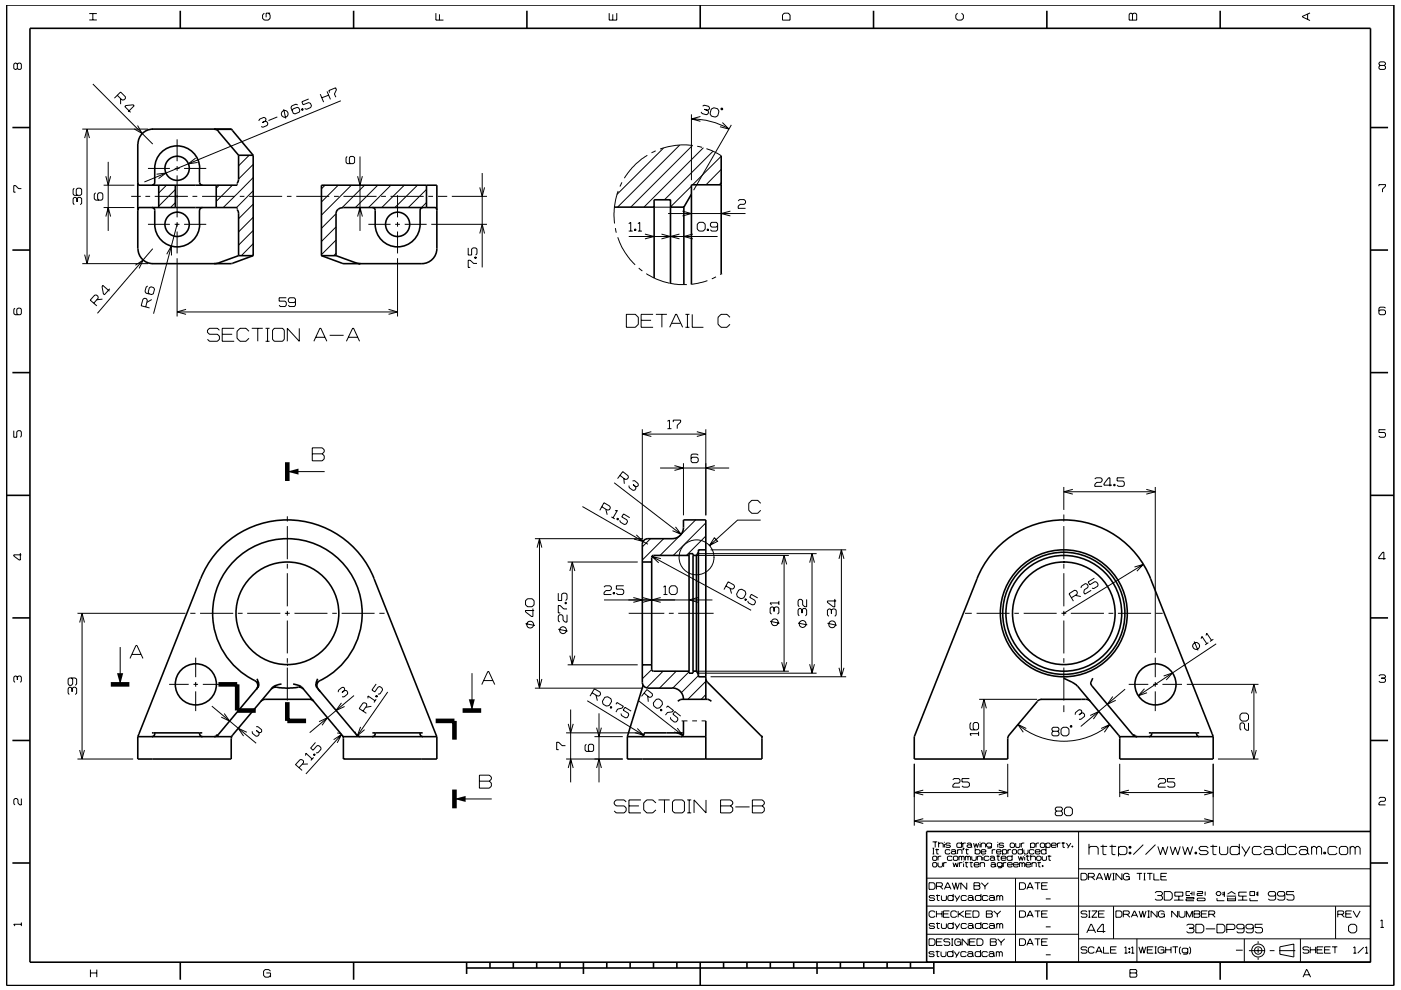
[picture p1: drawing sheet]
<svg xmlns="http://www.w3.org/2000/svg" width="297mm" height="210mm" viewBox="0 0 297 210" stroke-linecap="round" stroke-linejoin="round" font-family="sans-serif">
<g fill="none" stroke="#000" stroke-width=".21">
<path d="M3.7 13.6l-.3-.2h-.2l-.3 .2v.9l.3 .2 .5-.2M3.7 13.6l.2-.2h.4l.2 .2v.9l-.2 .2h-.4l-.2-.2M3.7 13.6v.9M18.9 4.2h1.6M18.9 2.9h1.6M19.7 2.9v1.3M19.7 17.8l12.7 12.8M56 2.8l-.3 .4v.7l.3 .4h.9l.4-.4v-.7l-.4-.4M57.3 2.8h-.9v.9M67.9 20l.7 1.7M69.3 19.4l.8 1.7M69.9 19.6l-.2-.4 1.5-.6 .1 .4-.4 .9 .3 .7"/>
<path d="M92.4 2.8v1.5h1.6M93.2 3v1.3M129.2 2.8v1.5h1.6v-1.5M129.9 3v1.3M166.3 2.8h.8l.4 .4v1.1h-1.6v-1.1zM203 2.8l-.4 .4v.7l.4 .4h.9l.4-.4v-.7l-.4-.4M239.6 2.8h.3l.2 .2 .3-.2h.3l.3 .2v1.3h-1.6v-1.3zM240.1 3v1.3M277.2 3v1.1M277.7 2.7l-1.6 .8v.1l1.6 .8M292.6 13.9l-.2-.3v-.2l.2-.3h.9l.2 .3v.2l-.2 .3M292.6 13.9l-.2 .2v.4l.2 .2h.9l.2-.2v-.4l-.2-.2"/>
<path d="M292.6 13.9h.9M15.7 39.9l-.2 .3v1l.2 .2h1.3l.3-.2v-1l-.3-.3h-.5l-.3 .3v1l.3 .2M17.4 27.4h14M17.9 29.3l.6-1.9 .5 1.9M18.5 27.4v28.5M22 39.3h6.5M22.4 37.4l.5 1.9 .6-1.9M22.9 34.3v14.7M24.8 20.2l1.1 1h.3l.4-.3v-.4l-1-1-1.3 1.3M25.6 20.9v1.2M27.2 23.7l1.2-1.3-.1-.2-1.6 .2-.2 .2 1.2 1.2M29.2 26.6l.9 1.7-1.7-1"/>
<path d="M31.4 35.7h4.6M33.2 37l2-.3-1.6 1.2M35.3 39.3l-1.6 1.6M37 35.7h1.1M37.5 29.5v4.7M37.5 35.2v1M37.5 37.2v8.9M39 35.7h4.7M41.5 33.5l-1.6 1.3 2-.3M46.5 39.3l-.7 .6M49.3 39.3l-3.5 3.4M50.3 38.8v.5"/>
<path d="M52.8 32.9l-2.2 2.3M53.7 34.9l-3.1 3.1M53.7 37.7l-6.4 6.3M54.9 25.7l.1-.4 1-.4 .4 .4-.1 .4M56.3 25.7l.3 .2 .2 .3-.2 .4-.9 .4-.3-.2M56.3 25.7l-.7 .3M58.8 24.8l-1.9 .8M60.2 23.1l.4 2M63.1 22.3l-.4-.2-.9 .4-.1 .3 .5 1.2 .3 .2 1-.4 .1-.4-.2-.5-.4-.1-.9 .3-.2 .4M63.9 23.1l.3-.1 .1 .3-.3 .1zM64 23.1l.2 .3M65.4 21l-1.4 .6 .3 .6 1.1-.4 .4 .1 .2 .5-.1 .4-.9 .4-.4-.2"/>
<path d="M68.9 39.3l-.7 .7M69.7 20.2l-1.5 .5M71.7 39.3l-3.5 3.5M72.3 21.4l-41.7 17.2M73.6 33.2l-.2 .2v1.1l.2 .2h1.3l.3-.2v-1.1l-.3-.2h-.6l-.2 .2v1.1l.2 .2M74.5 39.3l-6.3 6.3M75.8 37.4l.5 1.9 .5-1.9M76.3 33.2v15.8M77.3 39.3l-4.8 4.8M80.1 39.3l-4.7 4.7M82.9 39.3l-4.8 4.7M85.7 39.3l-4.8 4.7"/>
<path d="M88.5 39.3l-4.8 4.7M101.7 39.7l.5 1.9 .5-1.9M102.2 36.7v20M131.9 38.7l-.5 .9M137.2 32.9l-.5 .4a15.6 15.6 0 0 0-4.3 4.5M139 32l-.9 .4M140.7 31.4l-9.9 9.8M144.1 30.8l2.8 .1M144.1 30.8l-2.5 .3-1.6 .5M144.1 30.8l-13.2 13.1M146.6 39.5l-4.4 4.4M146.6 24.3v13.9"/>
<path d="M146.6 25.2a15.9 15.9 0 0 1 8 2.1M146.8 30.9l-13.1 13M147.8 31l1 .2M148.5 24.7l-1.9 .5 1.9 .5M149 22.5l.3-.2 .9 .3 .2 .3v.3l-.4 .2M149.1 31.3l-12.6 12.6M149.3 23.2l.7 .2M149.8 31.5l1.4 .6M150 23.4l.2 .3-.1 .5-.3 .1-1-.2-.2-.4M150.8 23.1l.5-.2 .8 .2 .3 .5-.2 .9-.5 .3-.9-.2-.3-.5zM151.2 32.1l-10.3 10.3M151.2 32.1l1.7 .9"/>
<path d="M152.9 23l.3-.1v.3l-.3 .1zM152.9 38.7l-.4 .5M152.9 33.1l-6 6.1M152.9 35.9l-3.2 3.3M153.2 26l1.4 1.4-1.9-.5M155.1 26.5l-8 13.8M292.4 39.5v-.3h1.3v.3l-.6 .6v.7M4.5 40h-.6l-.6-.6h-.4v1.4h.4M16.3 42.1l-.3-.2h-.3l-.2 .2v1l.2 .3M16.3 42.1l.3-.2h.4l.3 .2v1l-.3 .3M16.3 42.1v.7M17.4 55.9h14"/>
<path d="M17.9 54l.6 1.9 .5-1.9M20.3 40.9l-.3 .3v1l.3 .3h1.2l.3-.3v-1l-.3-.3h-.5l-.3 .3v1l.3 .3M22 44h6.5M22.4 45.9l.5-1.9 .6 1.9M27.8 41.6h2M28.7 56.3l1.6-1.1-.8 1.7M30.8 41.6h1M31.4 47.6h4.6M32.4 52.7l-11.7 13.8M32.8 41.6h7M35.3 53.9l1-1.7 .1 2M37 47.6h1.1"/>
<path d="M37.2 43l-1 1M37.2 40.2l-3.5 3.5M37.5 54.8v12.3M37.5 47.6l-4.9 18.9M37.5 47.1v1M37.5 49.1v4.7M39 47.6h4.7M40.8 41.6h1M42.8 41.6h7M50.3 44v.5M50.8 41.6h1M52.8 41.6h7"/>
<path d="M53.7 46.1l-3.1 3.1M53.7 43.3l-3.1 3.1M53.7 40.5l-3.5 3.5M53.7 51.7l-2.5 2.5M53.7 48.9l-3.1 3.1M60.8 41.6h1M62.8 41.6h7M70.8 41.6h1M71.2 50.9l-3 3.1M71.2 48.1l-3 3.1M71.2 45.3l-3 3.1M71.2 53.7l-.4 .5"/>
<path d="M72.8 41.6h7M75.8 45.9l.5-1.9 .5 1.9M78.1 47.6h4.7M80.8 41.6h1M82.8 41.6h7M83.8 47.6h1M84.3 54.8v12.3M84.3 41.4v4.7M84.3 47.1v1M84.3 49.1v4.7M85.8 47.6h4.7M90.4 43l-1 1"/>
<path d="M90.4 40.2l-3.8 3.8M90.8 41.6h1M91.4 47.6h11.8M92.8 41.6h2M95.8 41.6h7.4M99.3 52.6v1.5h.7v-1.3l.3-.2h.5l.3 .2v1l-.3 .3M100.7 54.5h.3v.3h-.3zM100.7 54.6h.3M101.1 55.9h-.7l-.7-.7h-.4v1.5h.4M101.7 49.5l.5-1.9 .5 1.9M130.5 48.4l.2 1M130.8 41.2l-.1 .5a14.5 14.5 0 0 0-.4 5.5v.2"/>
<path d="M131 50.3a14.5 14.5 0 0 0 3.7 5.9M131.1 40.5l-.3 .7M133.3 50.2h18.8M133.3 47.4l.4-.2v1.8M133.3 49h.9M134.5 48.6h.3v.3h-.3zM134.7 48.6v.3M135.3 49h.8M135.3 47.4l.3-.2v1.8M135.4 56.8l.8 .7M136.7 49.7l2 .5-2 .5M137 58l1.7 1"/>
<path d="M138.7 43.9h3.5M138.7 59l1.8 .7 1.5 .4M140.2 49.7l2 .5-2 .5M141.6 45.3h16.5M144.1 49.6l-1.9 .6 1.9 .5M144.7 44.8l1.9 .5-1.9 .5M145.1 43.8l-.2 .1M146.9 49.6l-1.9 .6 1.9 .5M147.8 47.6l.4-.4h.9l.4 .4v1l-.4 .4h-.9l-.4-.4zM149.9 48.6h.3v.3h-.3zM150 59.5l-1.9 .6-1.6 .2M150.1 48.6v.3"/>
<path d="M151.8 58.7l-.9 .4M152.1 47.9l-.2 .3h-1l-.3-.3v-.4l.3-.3h1l.2 .3v1.2l-.2 .3h-1l-.3-.3M152.9 58.1h.1M152.9 58.1l-.2 .1M154.9 44.8l-2 .5 2 .5M156.5 42.6l.3-.3h1l.3 .3v.4l-.3 .3h-.9l-.4 .4v.5h1.6M3.2 65.4l-.3 .2v.9l.3 .3h1.1l.2-.3v-.9l-.2-.2h-.5l-.2 .2v.9l.2 .3M19.9 64.3l.9-1.1v-.3l-.4-.3h-.3l-1 1.1 1.4 1.2M21.7 63.5l-1.2 .1M23.3 61.2l-1.2 1.3-.2-.2-.3-1.5 .2-.3 1.4 1.3M30.9 65.1l.3-1.4-.1-.3-.5-.2-.3 .3-.4 1.4 1.8 .4M31.3 60.7l-.3 .2-.3 .9 .2 .4 1.3 .3 .3-.2 .3-1-.2-.3-.6-.2-.3 .2-.3 1 .2 .3"/>
<path d="M32.2 63.5l-1 .6M37.5 66.2h46.8M39.5 65.6l-2 .6 2 .5M46.5 70.1l-.4-.5h-1.7l-.4 .5v.4l.4 .4h1.7l.4 .4v.7l-.4 .4h-1.7l-.4-.4M47.1 70.9h2.1M49.7 69.6h-2.6v2.8h2.6M52.8 70.3l-.6-.7h-1.3l-.6 .7v1.4l.6 .7h1.3l.6-.7M53.4 69.6h2.3M54.7 69.6v2.8M56.3 69.6h.8M56.3 72.4h.8M56.7 69.6v2.8"/>
<path d="M58.2 69.6h1.7l.4 .5v1.9l-.4 .4h-1.7l-.4-.4v-1.9zM60.7 63.2h-1.5v.7h1.3l.2 .3v.5l-.2 .3h-1.1l-.2-.3M62.6 63.9l-.2 .3h-1l-.3-.3v-.4l.3-.3h1l.2 .3v1.2l-.2 .3h-1l-.3-.3M63.5 69.6v2.8l-2.6-2.8v2.8M66.5 72.4l1.3-2.8h.2l1.3 2.8M67 71.5h1.9M69.9 71.1h3M73.4 72.4l1.4-2.8h.2l1.2 2.8M73.9 71.5h1.9M82.4 65.6l1.9 .6-1.9 .5M132.8 66.7h1.9l.6 .6v1.5l-.6 .6h-1.9zM135.9 67.9h2.1"/>
<path d="M138.5 66.7h-2.6v2.7h2.6M139.1 66.7h2.3M140.3 66.7v2.7M142 69.4l1.2-2.7h.3l1.2 2.7M142.1 60.1l1.8 .3h1.7M142.4 68.6h1.9M145.3 66.7h.9M145.3 69.4h.9M145.8 66.7v2.7M146.8 66.7v2.7h2.3M154.8 67.3l-.7-.6h-1.2l-.7 .6v1.5l.7 .6h1.2l.7-.6M293.7 65.4l-.2-.3h-.9l-.2 .3v1.1l.2 .3h.9l.2-.3v-.5l-.2-.3h-.9l-.2 .3"/>
<path d="M2.9 91.3v1.4h.7v-1.1l.2-.3h.5l.2 .3v.9l-.2 .2M66.2 95h2.1l.4 .4v.4l-.4 .5 .4 .4v.6l-.4 .4h-2.1zM66.2 96.3h2.1M136.2 91.1v23.4M136.2 92.1h13.4M138.1 91.6l-1.9 .5 1.9 .5M140 99.3h14.6M141.5 89.4l.4-.3v1.8M141.5 90.9h.9M142.7 89.5v-.4h1.6v.4l-.7 .7v.7M143 98.8l1.9 .5-1.9 .5M144.9 98.3v11"/>
<path d="M147.7 91.6l1.9 .5-1.9 .5M148 96.6l-.3-.3h-.9l-.3 .3v1.2l.3 .3h.9l.3-.3v-.5l-.3-.3h-.9l-.3 .3M149.6 91.1v18.2M151.6 98.8l-2 .5 2 .5M293.7 91.1h-1.3v.6h1.1l.2 .3v.5l-.2 .2h-.9l-.2-.2M4.3 117.3v1.5h-.2l-1.2-.9v-.2h1.6M60.9 100h7.9M60.9 109.5v1.1M60.9 111.6v7M60.9 119.6v1M113.4 114.3h23M113.9 116.2l.5-1.9 .5 1.9"/>
<path d="M114.4 114.3v31.7M120.4 119.2h14.8M121.3 119.2v21.8M123.5 107.4l13.9 8M127.6 107.5l1.2 .7 .4-.1 .2-.4-.1-.3-1.2-.8-.9 1.6M128.4 108l.3 1.2M129.6 109.6l.7 .5M130.2 102.4l14.2 10.9M130.4 108.3h.5l-.9 1.5M130.9 109.9l.2 .2-.1 .2-.2-.2zM131 110l-.1 .2M131.4 100.8l1.1 .9 .5-.1 .2-.3v-.4l-1.2-.9-1.1 1.5"/>
<path d="M132.2 101.4l.2 1.2M133.4 103v.4l.8 .6h.4l.2-.4v-.4M133.5 109.8l-1.3-.8-.4 .6 1.1 .7 .2 .4-.3 .5h-.4l-.9-.5-.1-.3M134.1 102l.4-.1 .8 .7v.4l-.5 .2M134.2 102.8l.6 .4M134.9 113.4l1.5 1.4-2-.5M137.9 114.3l-1.7 1.7M138.2 118l21.1 11.4M140.1 118.5l-1.9-.5 1.5 1.4M140.7 114.3l-4.5 4.5M143.2 111.8l1.2 1.5-1.8-.7M147.1 117.8h20.2"/>
<path d="M147.5 110.3l-7.5 7.5M148 117.4h25.1M149.6 116.5l-.1 .1M149.6 113.7l-4.1 4.1M149.6 110.9l-6.9 6.9M150.7 116.6h28.7M151.5 114l.6 .8-1.7 .9zM161.3 110.3h-4.9l-6 5.4M161.3 106.8l-.6-.7h-1.3l-.6 .7v1.4l.6 .7h1.3l.6-.7M165.7 119.7l.5-1.9 .6 1.9M166.2 117.8v24.6M171.7 119.3l.5-1.9 .5 1.9"/>
<path d="M172.2 117.4v25.4M177.9 118.5l.5-1.9 .5 1.9M178.4 116.6v26.9M225.5 103.3v4.9M225.5 104.3h19.4M225.6 109.1v1.5M225.6 111.6v7M225.6 119.6v1M227.5 103.8l-1.9 .5 1.9 .5M232.1 101.6l.3-.3h1l.3 .3v.4l-.3 .3h-.9l-.4 .4v.5h1.6M235.8 102.9h-1.7v-.3l.9-1.3h.3v1.9M236.1 102.7h.3v.3h-.3z"/>
<path d="M236.3 102.7v.3M238.4 101.3h-1.6v.7h1.3l.3 .3v.6l-.3 .3h-1l-.3-.3M242.4 119.7l-16.8 10.4M243 103.8l1.9 .5-1.9 .5M244.9 103.3v35.2M293.8 118.5h-1.5v-.3l.9-1.1h.2v1.6M16.4 130.1h22.9M16.9 132l.5-1.9 .5 1.9M17.4 130.1v30.9M25.5 137.2v8M27.6 139.7l1.2-2.8h.2l1.3 2.8M28 138.8h1.9"/>
<path d="M40.3 130.1h1.1M41.5 139.5v4.1M42.4 130.1h7M50.4 130.1h1M52.4 130.1h7M60.4 130.1h1M60.9 121.6v7M60.9 129.6v1M60.9 131.6v7M60.9 139.6v1M62.4 130.1h7M70.4 130.1h1"/>
<path d="M72.4 130.1h7M80.4 130.1h1.1M111.4 132.3l2 .4M111.8 127h1l.4 .4v.9l-.4 .4h-1l-.4-.4v-.9zM112.1 131.8v.1M113 129.1v1.7h-.3l-1.3-1v-.3h1.8M118.4 133.5l2 .4M118.4 125.8v1.6h.7v-1.3l.3-.3h.5l.3 .3v1l-.3 .3M118.7 134v-.5a.72 .72 0 0 1 .9-.5 .72 .72 0 0 1 .4 1M118.7 134h.1M118.7 134a.71 .71 0 0 0 1.3 0M119.8 127.8h.3v.3h-.3z"/>
<path d="M119.8 127.9h.3M120 134h.1M120.2 130.4v1.5h-.4l-.4-.4v-.8l-.3-.3h-.4l-.3 .3v1l.3 .2M120.2 129.2h-.7l-.7-.8h-.4v1.6h.4M120.8 121.1l.5-1.9 .6 1.9M120.8 139.1l.5 1.9 .6-1.9M128.1 124.5l.3-.3h.9l.3 .3v.5l-.3 .3h-.8l-.4 .4v.4h1.5M128.1 127.3h22.9M130 125.7h.3v.3h-.3zM130.1 125.7v.3M132.2 124.2h-1.5v.8h1.3l.2 .3v.5l-.2 .3h-1l-.3-.3M133.3 130.1h7.5"/>
<path d="M134.3 126.7l1.9 .5-1.9 .6M136.2 126.7l2 .6-2 .5M140.1 126.7l-1.9 .5 1.9 .6M140.7 126.1h.8M140.7 124.5l.4-.3v1.9M141.8 130.1h1M142.3 124.2h.9l.4 .5v1l-.4 .4h-.9l-.4-.4v-1zM143.8 130.1h7.5M148 126.7l-1.9 .5 1.9 .6M153.9 124.3l1.2 .7 .4-.2 .2-.3-.1-.4-1.2-.7-.9 1.6M154.8 124.7l.3 1.2M156.6 125.1l.6-.1 .8 .4 .2 .5-.5 .9-.6 .2-.8-.4-.1-.6z"/>
<path d="M158 127l.3 .2-.2 .2-.2-.2zM158.2 127.1l-.2 .2M160.6 126.8l-1.3-.7-.3 .6 1.1 .6 .1 .4-.3 .5-.4 .1-.8-.5-.2-.3M163.3 131.8l2 .4M164.1 129l-.2-.3h-.3l-.3 .3v1l.3 .3M164.1 129l.3-.3h.4l.3 .3v1l-.3 .3M164.1 129v.7M164.9 131.6v.1M165.1 127.9h-1.8l.3 .4M165.1 127.5v.8M169.2 132.2l2 .3M170 129.4l-.3-.3h-.2l-.3 .3v.9l.3 .3"/>
<path d="M170 129.4l.3-.3h.5l.2 .3v.9l-.2 .3M170 129.4v.6M171 127.1v1.6h-.4l-.4-.4v-.9l-.3-.3h-.4l-.3 .3v1l.3 .3M175.4 132.2l2 .4M176.3 129.4l-.3-.2h-.3l-.3 .2v1l.3 .3M176.3 129.4l.3-.2h.4l.3 .2v1l-.3 .3M176.3 129.4v.7M177 127v1.7h-.3l-1.3-.9v-.3h1.9M204.6 130.1h1.4M207.1 130.1h6.9M215.1 130.1h.9M217 130.1h7"/>
<path d="M225 130.1h1.1M225.6 121.6v7M225.6 129.6v1M225.6 131.6v7M225.6 139.6v1M227 130.1h7.1M227.2 126.8l1.1-.7 .1-.5-.2-.3-.4-.1-1.1 .7 .9 1.6M228 126.3l1.1 .2M229.2 124.7l.1-.4 .8-.5 .4 .1 .2 .3-.1 .4-.7 .5-.1 .6 .2 .3 1.3-.8M232 122.6l-1.3 .8 .4 .6 1-.6 .4 .1 .3 .4-.1 .4-.8 .5-.4-.1M235 130.1h1.1M237 130.1h7.1"/>
<path d="M240.5 120.3l1.9-.6-1.4 1.5M244.9 139.5v4.1M245 130.1h1.5M253 137.4h.1M253.2 136.1l.8 1.9M254.3 136.9h.1M254.6 135.5l.2-.5 1.1 1.5M255.7 134.8l.2-.5 1 1.5M256.2 136.3l-.7 .5M257.3 135.6l-.8 .5M257.9 136.6l-16.6 11M3.7 143.6l-.3-.2h-.2l-.3 .2v.9l.3 .2"/>
<path d="M3.7 143.6l.2-.2h.4l.2 .2v.9l-.2 .2M3.7 143.6v.6M15.1 143.8l.3 .3v1l-.3 .3h-.4l-.3-.3v-1l.3-.3h1.3l.3 .3v1l-.3 .3M15.3 146l-.3-.2h-.3l-.3 .2v1l.3 .3M15.3 146l.3-.2h.4l.3 .2v1l-.3 .3M15.3 146v.7M16.9 159.1l.5 1.9 .5-1.9M35.9 145.2h4.1M41 145.2h1M41.5 144.6v1.1M41.5 146.6v4.2M43 145.2h4.2"/>
<path d="M44.9 149.8l9.4 7.8M47.5 151.3l1.2 1.6-1.8-.8M52.3 155.3l-1.8-.8 1.1 1.6M53.5 155.1v.4l.8 .7 .4-.1 .2-.3v-.4M54.3 154.1h.4l.8 .7v.3l-.2 .3h-.4M54.4 154.9l.5 .5M60.9 141.6v7M60.9 149.6v1.1M66.5 160l.3 .2M66.6 159.9l.2 .2-.2 .2-.1-.2zM66.9 157.5l-1 1.2 .5 .4 .8-.9h.4l.4 .3 .1 .4-.7 .8h-.4M67.6 153.1l1.8-.9-1.1 1.6"/>
<path d="M70.7 156.9l1.7-1.1-.9 1.8M71.5 155.5l.9 .3-7.5 8.4M72.4 149.1l-1.2 1.6 1.9-.8M73.1 146.4l-.2-.6h-.4l-.7 .6-.1 .4M73.1 146.4l-.6 .5M73.1 146.4l.3 .1 .3 .3v.4l-.8 .6h-.4M75.1 147.5l-9.4 7.9M75.3 155.2l.2 .6 .5 .3M76.5 154.2l-.7 1.8 1.5-1.2M77 150.8l.8-1.1-.1-.4-.4-.2h-.3l-.8 1.2 1.5 1M78 148.1v-.5l1.5 1M78.7 149.8l-1.1 .2"/>
<path d="M79.7 147.6l.3 .2M79.8 148.3l-.5 .7M79.8 145.1l-.9 1.2 .6 .5 .7-1.1 .4-.1 .4 .4 .1 .3-.5 .9h-.5M79.8 147.5l.3 .2-.2 .2-.3-.2zM82.2 146.8l-6.4 9.2M100.1 142.8v7.9M102.1 145.2l1.3-2.8h.2l1.3 2.8M102.6 144.4h1.9M113.4 146h23M113.9 144l.5 2 .5-2M119.9 158.2h-.7l-.8-.8h-.4v1.6h.4M120 155.4h15.6"/>
<path d="M120.4 141h14.8M120.5 153.5l.5 1.9 .5-1.9M121 150.5v15.4M124.3 157.9l-.3 .2v1l.3 .3h1.3l.3-.3v-1l-.3-.2h-.6l-.2 .2v1l.2 .3M124.5 148.6l12 7.3M125.5 146.9l1.2 .8 .4-.1 .2-.4-.1-.4-1.2-.7-.9 1.6M126 156.2h6M126.4 147.4l.3 1.2M126.5 154.3l.5 1.9 .5-1.9M127 151.3v14.6M128.2 147.9l.6-.1 .7 .4 .2 .6-.5 .8-.6 .2-.8-.5-.1-.5zM129.5 149.8l.3 .2-.2 .2-.2-.1z"/>
<path d="M129.6 149.9l-.1 .2M130.6 149.4l.2-.4 1.4 .8-.3 .4-1 .2-.3 .6M133.8 150.8l-1.3-.8-.4 .6 1.1 .7 .1 .4-.3 .5-.4 .1-.8-.5-.1-.5M135.1 154.5l1.4 1.4-1.9-.5M135.3 148.6l9.5 7.4M136.4 141l-.2 .2M136.6 147l1.1 .9h.3l.3-.4v-.4l-1.1-.8-1.2 1.4M137.3 147.7l.2 1.1M138.2 142l-2 2M139.2 148.3l.5-.1 .7 .6 .1 .6-.6 .7-.7 .1-.6-.5-.1-.6zM140.2 150.4l.2 .2-.2 .2-.2-.2zM140.3 150.5l-.2 .2"/>
<path d="M140.6 142.4l-3.5 3.5M141.3 150.1l.3-.4 1.2 1-.3 .3-1 .1-.4 .6M143.4 142.4l-3.6 3.6M143.6 154.4l1.2 1.6-1.8-.8M144.3 151.9l-1.2-1-.4 .6 1 .8v.4l-.3 .4-.4 .1-.8-.7v-.4M144.5 152.9h1.3M146.1 142.5l-3.5 3.5M146.8 152.9h1M147.1 142.4h20.2M148 142.8h25.1M148.1 143.3l-3.7 3.6M148.8 152.9h.8"/>
<path d="M149.6 147.3l-.9 1M149.6 144.5l-3.8 3.8M150.7 143.5h28.7M165.7 140.5l.5 1.9 .6-1.9M171.7 140.9l.5 1.9 .5-1.9M177.9 141.6l.5 1.9 .5-1.9M205.9 153.2l-.2 .3v1l.2 .3h1.3l.3-.3v-1l-.3-.3h-.6l-.3 .3v1l.3 .3M207.5 155.6h-1.8l.2 .5M207.5 155.2v.9M207.6 148.3h12.3M208.1 159.1l.5 1.9 .5-1.9M208.1 150.2l.5-1.9 .5 1.9"/>
<path d="M208.6 148.3v12.7M215.8 153.7a15.1 15.1 0 0 0 19.5 0M217.6 154.5l-1.8-.8 1.2 1.6M223.3 155.1l-.3-.3v-.3l.3-.2h1l.2 .2v.3l-.2 .3M223.3 155.1l-.3 .3v.4l.3 .3h1l.2-.3v-.4l-.2-.3M223.3 155.1h1M225 154.7l.4-.4h.8l.4 .4v1l-.4 .4h-.8l-.4-.4zM225.6 141.6v7M225.6 149.6v1.4M227 153.9l.3 .1-.1 .3-.3-.2zM229.3 151.2l.1-.4-.3-.2-.3-.1-.8 .7v.4M229.3 151.2l-.5 .4"/>
<path d="M229.3 151.2h.4l.3 .3v.4l-.8 .7h-.4M231.1 151.8l1.9-.9-1.2 1.6M233.5 154.5l1.8-.8-1.2 1.6M235.9 147.7l-1.1 1.7 1.8-.9M238.5 146.2l-9.4 7.9M239.3 145.2h4.2M242.7 146.1l-1.4 1.5 1.9-.7M244.5 145.2h.9M244.9 144.6v1.1M244.9 146.6v4.2M246.5 145.2h4.1M246.7 143.4l1.9-.7-1.3 1.5"/>
<path d="M251.6 145.2h15.2M263.3 151.2h1l.4 .5v.8l-.4 .4h-1l-.4-.4v-.8zM264.7 153.3v1.6h-.4l-.4-.4v-.9l-.3-.3h-.5l-.2 .3v1l.2 .3M265.3 159.1l.6 1.9 .5-1.9M265.3 147.1l.6-1.9 .5 1.9M265.9 145.2v15.8M292.4 143.4l.2-.3h.9l.2 .3v.2l-.2 .2M292.9 143.8h.6M293.5 143.8l.2 .3v.4l-.2 .2h-.9l-.2-.2M4.5 169.4v1.3h-.3l-.4-.4v-.7l-.2-.2h-.4l-.3 .2v.9l.3 .2M16.4 161h11.8M63.4 162.8l.9-1v-.4l-.3-.3h-.4l-.9 1.1 1.3 1.2"/>
<path d="M64.8 160.3l.1-.5 1.3 1.2M65.3 162l-1.3 .1M66.5 160.6l-.6 .7M96.4 169.5h7.9M101.6 164.4h2.2l.4 .4v.5l-.4 .4 .4 .4v.6l-.4 .5h-2.2zM101.6 165.7h2.2M120 161h12M120.5 162.9l.5-1.9 .5 1.9M126.5 162.9l.5-1.9 .5 1.9M132.8 170.1l-.5-.4h-1.7l-.4 .4v.4l.4 .4h1.7l.5 .5v.6l-.5 .4h-1.7l-.4-.4M133.3 170.9h2.2M135.9 169.7h-2.6v2.7h2.6"/>
<path d="M139.1 170.3l-.7-.6h-1.3l-.6 .6v1.5l.6 .6h1.3l.7-.6M139.6 169.7h2.4M140.9 169.7v2.7M143 169.7h1.7l.4 .4v1.9l-.4 .4h-1.7l-.4-.4v-1.9zM145.7 169.7h.9M145.7 172.4h.9M146.1 169.7v2.7M149.7 169.7v2.7l-2.5-2.7v2.7M152.8 169.7h2.1l.5 .4v.4l-.5 .4 .5 .5v.6l-.5 .4h-2.1zM152.8 170.9h2.1M155.9 171.1h3M159.5 169.7h2.1l.4 .4v.4l-.4 .4 .4 .5v.6l-.4 .4h-2.1z"/>
<path d="M159.5 170.9h2.1M193.8 162v13.1M193.8 168.1h19.9M193.8 174.2h63.4M195.7 167.6l-1.9 .5 1.9 .5M195.7 173.6l-1.9 .6 1.9 .5M197.7 178.6h1M197.7 179.9h.4M197.9 179.9v1.2M198.3 178.6v1.1M198.6 180v1.1h.4M199 179l.2-.2h.6l.2 .2v.7"/>
<path d="M199 178.6v1.1M200.2 178.6v.1M200.2 179v.7M201.5 179l-.2-.2h-.6l-.2 .3 .2 .2h.6l.2 .3-.2 .1h-.6l-.2-.1M202 165.4l.3-.3h1l.2 .3v.5l-.2 .2h-.9l-.4 .4v.5h1.5M203.9 179l-.2-.2h-.7l-.1 .2v.6l.1 .1h.7l.2-.1M203.9 178.6v1.1M204.1 178.8v.9M204.2 179.9h.2l-.2 .4zM204.3 179.9l-.1 .4M204.8 178.8h-.5l-.2 .2M204.9 180v1.1h.4"/>
<path d="M205 179l.2-.2h.6l.2 .2v.6M205.5 165.1h-1.5v.8h1.2l.3 .2v.6l-.3 .3h-.9l-.3-.3M206 179.4l-.2-.2h-.6l-.2 .2 .2 .3h.6l.2-.1M206 179.6l.1 .1M206.4 178.8l.3 .9 .3-.8 .2 .8 .3-.9M206.8 179.9v1.2M207.8 178.6v.1M207.8 179v.7M208 179l.2-.2h.5l.3 .2v.7M208 178.8v.9M210.2 179l-.2-.2h-.6l-.2 .2v.4l.2 .3h.6l.2-.3M210.2 178.8v.9l-.2 .2h-.6"/>
<path d="M211.5 178.6v.1M211.5 179v.7M211.7 167.6l2 .5-2 .5M212.8 179l-.2-.2h-.6l-.2 .3 .2 .2h.6l.2 .3-.2 .1h-.6l-.2-.1M213.7 162v7.1M214.3 178.8h.6l.2 .2v.6l-.2 .1h-.6l-.1-.1v-.6zM215.3 178.8v.8l.2 .1h.6l.1-.1v-.8M216.5 178.8v.9M216.8 179.9v1.2M217.2 178.8h-.5l-.2 .2M218.5 179l.2-.2h.5l.2 .2v.6l-.2 .1h-.5l-.2-.1M218.5 178.8v1.1"/>
<path d="M219.7 178.8v.9M220.3 178.8h-.5l-.1 .2M220.6 179l.2-.2h.5l.2 .2v.6l-.2 .1h-.5l-.2-.1zM221.7 179l.3-.2h.5l.2 .2v.6l-.2 .1h-.5l-.3-.1M221.7 178.8v1.1M221.8 179.9v1.2M222.9 179.3h1l-.1-.5h-.7l-.2 .2v.6l.2 .1h.7l.1-.1M224 172l-.3-.3v-.2l.3-.3h1l.3 .3v.2l-.3 .3M224 172l-.3 .3v.5l.3 .2h1l.3-.2v-.5l-.3-.3M224 172h1M224.2 178.8v.9M224.8 178.8h-.4l-.2 .2"/>
<path d="M225.1 178.8h.7M225.4 178.6v1.1h.4M225.7 171.6l.4-.4h.8l.5 .4v1l-.5 .4h-.8l-.4-.4zM226.1 178.8l.5 .8M227 178.8l-.6 1.1M227.3 179.4h.2v.3h-.2zM227.4 179.4v.3M228.7 176.4v27.7M230.9 179.9l.3-.4h1.3l.3 .4v1.4M230.9 179v2.3M233.3 179.5h1.4M233.8 179.2v1.9l.2 .2h.6"/>
<path d="M235.2 179.5h1.4M235.8 179.2v1.9l.2 .2h.5M237.1 179.9l.4-.4h1l.4 .4v1l-.4 .4h-1l-.4-.4M237.1 179.5v2.1M237.4 162v7.1M237.4 168.1h19.8M239.4 167.6l-2 .5 2 .5M239.4 179.5h.4v.4h-.4zM239.6 179.5v.4M242.4 179.2l-2.1 2.1M245 179.2l-2.1 2.1M245.5 179.5l.5 1.8 .5-1.6 .6 1.6 .5-1.8"/>
<path d="M245.6 165.4l.3-.3h.9l.3 .3v.5l-.3 .2h-.8l-.4 .4v.5h1.5M248.1 179.5l.5 1.8 .6-1.6 .5 1.6 .5-1.8M249.1 165.1h-1.6v.8h1.3l.3 .2v.6l-.3 .3h-1l-.3-.3M250.7 179.5l.5 1.8 .6-1.6 .5 1.6 .6-1.8M255.3 167.6l1.9 .5-1.9 .5M255.3 173.6l1.9 .6-1.9 .5M256.2 179.9l-.4-.4h-1.2l-.4 .4 .4 .5h1.2l.4 .5-.4 .4h-1.2l-.4-.4M256.6 179.5h1.5M257.2 179.2v1.9l.1 .2h.6M257.2 162v13.1M258.2 161h8.6M258.6 179.5v1.4l.3 .4h1.1l.3-.4v-1.4"/>
<path d="M262.8 179.9l-.4-.4h-1.2l-.4 .4v1l.4 .4h1.2l.4-.4M262.8 179v2.3M263.3 179.5l.9 1.4M265 179.5l-1.2 2.1M267.5 179.9l-.4-.4h-1.2l-.4 .4v1l.4 .4h1.2l.4-.4M268 179.9l.3-.4h1.1l.3 .4v1M272.5 179.9l-.3-.4h-1.3l-.3 .4v1l.3 .4h1.3l.3-.4M272.5 179v2.3M274.9 179.9l-.3-.4h-1.2l-.4 .4v1l.4 .4h1.2l.3-.4M275.5 179.9l.3-.4h1.1l.3 .4v1M278.1 179.9l.3-.4h.4l.3 .4M278.1 179.5v1.8"/>
<path d="M279.1 179.9l.4-.4h.3l.4 .4v1.4M279.1 179.9v1.4M283.5 179.9l-.4-.4h-1.2l-.3 .4v1l.3 .4h1.2l.4-.4M284 179.9l.3-.4h1.1l.3 .4v1l-.3 .4h-1.1l-.3-.4zM286.3 179.9l.3-.4h.3l.4 .4M286.3 179.5v1.8M287.3 179.9l.4-.4h.3l.4 .4v1.4M287.3 179.9v1.4M292.4 169.4l.2-.3h.9l.2 .3v.3l-.2 .3h-.8l-.3 .3v.4h1.3M4.5 195.7v.7M4.5 196h-1.6l.3 .4M196.5 198.2h32.2"/>
<path d="M196.5 192.2h94.1M196.6 186.3h32.1M197 199.1h.9l.3 .4v.7l-.3 .3h-.9zM197 187.2h.9l.3 .4v.7l-.3 .3h-.9zM197.7 181.1h.4M197.7 181.8l.2-.2h.6l.1 .2v.5l-.1 .2h-.6l-.2-.2zM197.7 183.1l.2-.1h.6l.1 .1v.6l-.1 .2h-.6l-.2-.2zM198.2 190.2l-.2-.3h-.8l-.2 .3 .2 .3h.8l.2 .3-.2 .2h-.8l-.2-.2M198.2 196.1l-.2-.2h-.8l-.2 .2 .2 .3h.8l.2 .2-.2 .3h-.8l-.2-.2M198.2 193.5l-.2-.3h-.7l-.3 .3v.8l.3 .3h.7l.2-.3M198.3 180.2h.8M198.5 189.9h.8"/>
<path d="M198.5 195.9h.8M198.5 188h1.1l.2-.2v-.4l-.2-.2h-1.1v1.4M198.5 199.8h1.1M198.5 193.2v1.4M198.5 193.8h1.2M198.7 189.7v1.2l.5 .1M198.7 195.7v1.1l.5 .1M198.9 183v.7l.2 .2h.5l.2-.2v-.7M198.9 181.6v.9M199.3 188l.6 .6M199.6 181.6h-.5l-.2 .2M199.6 189.9v.9l.2 .2h.6l.3-.2v-.9"/>
<path d="M199.6 195.9v.8l.2 .2h.6l.3-.2v-.8M199.7 193.2v1.4M199.8 199.1h-1.3v1.4h1.3M200 193.8h1.1M200.1 183v.9M200.2 188.6l.7-1.4h.1l.6 1.4M200.4 188.2h1M200.7 183h-.5l-.1 .1M201.3 193.2h-1.3v1.4h1.3M201.4 199.3l-.2-.2h-.9l-.2 .5 .2 .2h.9l.2 .2v.3l-.2 .2h-.9l-.2-.2M201.4 180.4l-.1-.2h-.7l-.2 .2v.5l.2 .2h.7l.1-.2M201.7 180.4l.2-.2h.5l.2 .2v.5"/>
<path d="M201.7 199.1h.4M201.9 199.1v1.4M201.9 187.2l.5 1.4 .2-1.4 .4 1.4 .4-1.4M201.9 181.8l-.2-.2h-.7l-.1 .2v.5l.1 .2h.7l.2-.2M202.1 183l.2 .9 .3-.9 .3 .9 .3-.9M202.1 190.2l-.2-.3h-.7l-.2 .3v.6l.2 .2h.7l.2-.2M202.1 196.1l-.2-.2h-.7l-.2 .2v.6l.2 .2h.7l.2-.2M202.1 189.6v1.4M202.1 195.6v1.3M202.1 181.8l.2-.2h.6l.2 .2v.5l-.2 .2h-.6l-.2-.2zM202.4 189.9l.5 .9M202.4 195.9l.5 .8"/>
<path d="M202.6 180.8l-.2-.2h-.5l-.2 .2 .2 .3h.5l.2-.2M202.6 180.9l.2 .2M202.9 193.5l-.3-.3h-.7l-.3 .3v.8l.3 .3h.7l.3-.3M202.9 199.8h.8v.7M203 180.4l.2-.2h.6l.2 .2v.7M203 180.2v.9M203.2 193.2v1.4M203.3 181.8l.2-.2 .4 .2M203.3 181.6v.9M203.4 193.8l1 .8M203.4 183v.9M203.5 189.9l-.8 1.3"/>
<path d="M203.5 195.9l-.8 1.2M203.7 199.5l-.3-.4h-.7l-.3 .4v.7l.3 .3h.7l.3-.3M203.9 181.8v.7M203.9 181.8l.1-.2 .4 .2v.7M204 183h-.4l-.2 .1M204.3 182.7v.2M204.3 183.1v.8M204.3 193.2l-1.1 .8M204.6 183h.7M204.7 180.2h.7M204.7 181.6v.9M204.7 181.8l.1-.2 .4 .2"/>
<path d="M204.7 193.8h1.1M204.8 182.8v1l.4 .1M204.9 190.2l-.2-.3h-.7l-.2 .3v.6l.2 .2h.7l.2-.2M204.9 196.1l-.2-.2h-.7l-.2 .2v.6l.2 .2h.7l.2-.2M205 187.2v1.4l-1.3-1.4v1.4M205.2 190.2l.2-.3h.7l.2 .3v.6M205.2 196.1l.2-.2h.7l.2 .2v.6M205.2 181.8v.7M205.2 181.8l.2-.2 .4 .2v.7M205.3 199.1v1.4l-1.3-1.4v1.4M205.6 183h.7M205.6 199.8h1"/>
<path d="M205.9 182.8v1l.3 .1M206 193.2h-1.3v1.4h1.3M206 181.6v.7l.2 .2h.6l.2-.2v-.7M206.3 193.2h1l.3 .3v.8l-.3 .3h-1zM206.3 190.6l-.2-.2h-.7l-.2 .2 .2 .4h.7l.2-.2M206.3 196.5l-.2-.2h-.7l-.2 .2 .2 .4h.7l.2-.2M206.3 190.8l.2 .2M206.3 196.7l.2 .2M206.5 187.2h1.1l.2 .2-.2 .5 .2 .2v.3l-.2 .2h-1.1zM206.5 187.9h1.1M206.5 183.4h1.1l-.2-.4h-.7l-.2 .1v.6l.2 .2h.7l.2-.2M206.8 180.4l.1-.2h.7l.2 .2v.5l-.2 .2h-.7l-.1-.2"/>
<path d="M206.8 199.1h-1.2v1.4h1.2M207.1 199.1h1l.3 .4v.7l-.3 .3h-1zM207.2 181.8l.2-.2h.5l.2 .2v.7M207.2 181.6v.9M207.8 183.1l.2-.1h.6l.1 .1v.8M207.8 183v.9M208 190.2l-.2-.3h-.8l-.2 .3v.6l.2 .2h.8l.2-.2M208 196.1l-.2-.2h-.8l-.2 .2v.6l.2 .2h.8l.2-.2M208 189.6v1.4M208 195.6v1.3M208 180.7h1v-.3l-.2-.2h-.6l-.2 .2v.5l.2 .2h.6l.2-.2M208.1 187.2l.7 .8"/>
<path d="M208.4 181.3v.2M208.4 181.8v.7M208.8 188v.6M209.1 193.2h1.1l.2 .2-.2 .4 .2 .2v.3l-.2 .3h-1.1zM209.1 193.8h1.1M209.5 190.2l-.3-.3h-.7l-.2 .3v.6l.2 .2h.7l.3-.2M209.5 196.1l-.3-.2h-.7l-.2 .2v.6l.2 .2h.7l.3-.2M209.5 187.2l-.7 .8M209.7 181.8l-.2-.2h-.7l-.1 .2v.5l.1 .2h.7l.2-.2M209.7 190.2l.3-.3h.6l.2 .3v.6M209.7 196.1l.3-.2h.6l.2 .2v.6M209.9 181.8l.2-.2h.5l.3 .2v.5"/>
<path d="M210 199.1h1l.2 .2-.2 .5 .2 .2v.3l-.2 .2h-1zM210 199.8h1M210.1 183.1l.2-.1h.5l.2 .1v.6M210.4 180.2v.9M210.7 193.2l.8 .7M210.8 190.6l-.2-.2h-.6l-.3 .2v.2l.3 .2h.6l.2-.2M210.8 196.5l-.2-.2h-.6l-.3 .2v.2l.3 .2h.6l.2-.2M210.8 190.8l.2 .2M210.8 196.7l.2 .2M210.9 182.2l-.3-.3h-.5l-.2 .3 .2 .3h.5l.3-.2M210.9 182.3l.1 .2M211 183.5l-.2-.2h-.5l-.2 .2 .2 .4h.5l.2-.2"/>
<path d="M211 183.7l.2 .2M211 180.2h-.4l-.2 .2M211.3 181.6h.7M211.3 180.7h1l-.2-.5h-.6l-.2 .2v.5l.2 .2h.6l.2-.2M211.3 190.2l.2-.3 .5 .3M211.3 189.9v1.1M211.3 195.9v1M211.3 196.1l.2-.2 .5 .2M211.5 193.9v.7M211.5 199.1l.8 .8M211.6 181.4v1l.3 .1M212 190.2l.2-.3 .4 .3v.8"/>
<path d="M212 190.2v.8M212 196.1v.8M212 196.1l.2-.2 .4 .2v.8M212.2 193.2l-.7 .7M212.3 182h1v-.2l-.2-.2h-.6l-.2 .2v.5l.2 .2h.6l.2-.2M212.3 199.9v.6M212.5 183.1l-.2-.1h-.7l-.2 .1v.5l.2 .2h.7l.2-.2M212.5 183v.9l-.2 .2h-.7M212.6 180.4l.1-.2h.6l.1 .2v.5l-.1 .2h-.6l-.1-.2M212.6 180.2v1.1M212.7 183v.9M213 199.1l-.7 .8"/>
<path d="M213.4 183h-.5l-.2 .1M213.6 183.4h1l-.1-.4h-.7l-.2 .1v.6l.2 .2h.7l.1-.2M213.7 180.2v.9M214.4 180.2h-.5l-.2 .2M214.6 181.8l-.2-.2h-.7l-.2 .2v.5l.2 .2h.7l.2-.2M214.6 181.3v1.2M214.6 180.4l.2-.2h.5l.2 .2v.5l-.2 .2h-.5l-.2-.2zM214.9 183.4h1l-.2-.4h-.6l-.2 .1v.6l.2 .2h.6l.2-.2M215.3 186.3v17.8M215.9 181.6l.3 .9 .2-.8 .3 .8 .3-.9M216.2 183v.9M216.2 183.1l.2-.1 .3 .1"/>
<path d="M216.2 199.1h.9l.3 .4v.7l-.3 .3h-.9zM216.2 187.2h.9l.3 .4v.7l-.3 .3h-.9zM216.2 193.2h.9l.3 .3v.8l-.3 .3h-.9zM216.7 183.1l.2-.1 .4 .1v.8M216.7 183.1v.8M216.8 180.4l-.2-.2h-.6l-.2 .2v.5l.2 .2h.6l.2-.2M217.1 180.2v.7l.2 .2h.5l.2-.2v-.7M217.3 181.3v.2M217.3 181.8v.7M217.5 183.4h1l-.1-.4h-.7l-.2 .1v.6l.2 .2h.7l.1-.2M217.5 181.6h.8M217.7 194.6l.7-1.4 .7 1.4"/>
<path d="M217.7 188.6l.7-1.4 .7 1.4M217.8 181.4v1l.4 .1M217.9 194.1h1M217.9 188.2h1M218.5 181.8l.2-.2h.6l.2 .2v.7M218.5 181.3v1.2M218.8 183.1l.2-.1h.5l.2 .1v.8M218.8 183v.9M219.2 180.4l-.1-.2h-.7l-.2 .2v.5l.2 .2h.7l.1-.2M219.4 199.1h1.2M219.4 193.2h1.2M219.4 187.2h1.2"/>
<path d="M219.5 180.7h1l-.2-.5h-.6l-.2 .2v.5l.2 .2h.6l.2-.2M219.8 181.8l.2-.2h.5l.2 .2v.5l-.2 .2h-.5l-.2-.2zM220 183h.7M220 187.2v1.4M220 193.2v1.4M220 199.1v1.4M220.3 182.8v1l.3 .1M220.8 199.8h1.1M220.8 193.8h1.1M220.8 187.9h1.1M221 183.6h.1v.2h-.1zM221 181.6v.7l.1 .2h.6l.2-.2v-.7"/>
<path d="M221.1 183.6v.2M221.7 196.6h1.1M221.7 190.7h1.1M221.8 180.4l-.2-.2h-.6l-.2 .2v.5l.2 .2h.6l.2-.2M222.1 199.1h-1.3v1.4h1.3M222.1 187.2h-1.3v1.4h1.3M222.1 193.2h-1.3v1.4h1.3M222.1 181.6h.8M222.4 181.4v1l.4 .1M228.7 199.1h61.9M228.7 184.3h61.9M229.2 185.2h.9l.4 .4v.7l-.4 .3h-.9z"/>
<path d="M230.4 197.9l.9-1.9h.1l.9 1.9M230.5 193.4l-.2-.2h-.9l-.2 .2 .2 .4h.9l.2 .2v.3l-.2 .3h-.9l-.2-.3M230.7 197.3h1.3M230.8 186h1l.2-.2v-.3l-.2-.3h-1v1.4M230.8 193.2h.4M230.8 194.6h.4M231 193.2v1.4M231.5 186l.6 .6M231.5 193.2h1.1l-1.1 1.4h1.1M232.4 186.6l.6-1.4h.2l.6 1.4M232.6 186.2h1M232.9 193.8h1.1"/>
<path d="M234.1 185.2l.4 1.4 .4-1.4 .3 1.4 .4-1.4M234.2 193.2h-1.3v1.4h1.3M234.4 197.6h-1.7v-.3l.9-1.3h.3v1.9M235.9 185.2h.4M235.9 186.6h.4M236.1 185.2v1.4M236.1 192.2v6.9M236.6 193.2h1l.3 .3v.8l-.3 .3h-1zM237.9 185.2v1.4l-1.3-1.4v1.4M238.2 193.9h1l.2-.2v-.3l-.2-.2h-1v1.4M238.7 185.9h.7v.7M238.9 193.9l.7 .7"/>
<path d="M239.4 180.8h.4v.3h-.4zM239.4 185.6l-.3-.4h-.6l-.3 .4v.7l.3 .3h.6l.3-.3M239.6 180.8v.3M239.9 194.6l.6-1.4 .7 1.4M240.1 194.1h.9M241 185.2h1.1M241 199.1v5M241.5 193.2l.4 1.4 .4-1.4 .3 1.4 .4-1.4M241.6 185.2v1.4M242.5 185.2h.4M242.5 186.6h.4M242.7 185.2v1.4"/>
<path d="M243.2 185.2h1.1M243.3 193.2h.5M243.3 194.6h.5M243.5 193.2v1.4M243.8 185.2v1.4M244.6 185.2v1.4h1.2M244.9 189.4l.3-.3h1l.3 .3v.2l-.3 .3M245.3 193.2v1.4l-1.2-1.4v1.4M245.4 189.9h.8M246.1 193.8h.8v.8M246.1 185.9h1.1M246.2 189.9l.3 .3v.5l-.3 .2h-1l-.3-.2"/>
<path d="M246.8 189.1h1.3l.4 .4v1l-.4 .4h-1.3zM246.9 193.5l-.4-.3h-.6l-.3 .3v.8l.3 .3h.6l.4-.3M247.4 185.2h-1.3v1.4h1.3M248.9 190.9h2M249.1 189.2h1.7v.9h-1.7zM249.7 193.2v1.4l-1.3-1.4v1.4M249.9 190.1v.8M250 193.2v1.1l.3 .3h.6l.3-.3v-1.1M251.5 190.4h1.6v.3h-1.6v.3h1.6M251.5 194.6v-1.4l.7 1.4 .6-1.4v1.4M251.6 196.3l.3-.3h1l.3 .3v.3l-.3 .3M252.1 196.9h.8"/>
<path d="M252.3 189.1h-.8v.8h.8M252.3 189.5h.4M252.7 189.1v.8M252.9 196.9l.3 .2v.5l-.3 .3h-1l-.3-.3M253.1 193.2h1.1l.2 .2-.2 .4 .2 .3v.2l-.2 .3h-1.1zM253.1 193.8h1.1M253.2 189.1v.8M253.4 180.8h.3v.3h-.3zM253.5 196h1.3l.4 .5v.9l-.4 .5h-1.3zM253.5 180.8v.3M253.8 189.1h1.2v.4h-1.2v.4h1.2M254 190.5h1.4l.1 .4-.1 .1h-1.4l-.2-.1z"/>
<path d="M254.7 193.8h1.1M255.5 189.1v.8M255.6 197h2M256 193.2h-1.3v1.4h1.3M256.3 193.9h1l.3-.2v-.3l-.3-.2h-1v1.4M257 193.9l.6 .7M258 196h1.3l.4 .5v.9l-.4 .5h-1.3zM258 190.5v.5h1.6M258.1 189.1h.5l.3 .3v.2l-.3 .3h-.5l-.2-.3v-.2zM259.1 189.4h.5M259.1 189.8h.5M259.6 189.1v1.1"/>
<path d="M260.1 190.1h2M260.1 197.1h1.4l.3-.2v-.6l-.3-.3h-1.4v1.9M260.3 190.7h1.7M260.3 190.4v.6h1.7v-.6M260.3 189.6l.8-.5 .9 .5M262.5 190.9h2M263.5 190.1v.8M263.8 196.7l-.3 .3h-1l-.3-.3v-.4l.3-.3h1l.3 .3v1.3l-.3 .3h-1l-.3-.3M263.8 199.1v5M264.3 189.2h-1.7v.9h1.7M265 189.1h1v.8h-1zM265 190.5v.5h1.7"/>
<path d="M265.7 196.7l-.3 .3h-.9l-.3-.3v-.4l.3-.3h.9l.3 .3v1.3l-.3 .3h-.9l-.3-.3M266.3 189.4h.4M266.3 189.8h.4M266.7 189.1v1M266.7 199.6v.5M267.7 196h-1.6v.7h1.3l.3 .3v.6l-.3 .3h-1l-.3-.3M269.7 180.6l-.3-.4h-1.1l-.3 .4v.3l.3 .4h1.1l.3-.4M269.7 180.9l.4 .4M270.5 189.8l-.3 .3h-1l-.3-.3v-.4l.3-.3h1l.3 .3v1.3l-.3 .2h-1l-.3-.2M272.4 189.8l-.3 .3h-1l-.3-.3v-.4l.3-.3h1l.3 .3v1.3l-.3 .2h-1l-.3-.2M274.4 189.1h-1.6v.7h1.3l.3 .3v.6l-.3 .2h-1l-.3-.2M275.7 199.1v5"/>
<path d="M277.2 180.6l-.3-.4h-1.1l-.3 .4v.3l.3 .4h1.1l.3-.4M277.2 180.9l.4 .4M280.7 180.8h.3v.3h-.3zM280.9 180.8v.3M283.2 192.2v6.9M283.6 193.9h1.1l.2-.2v-.3l-.2-.2h-1.1v1.4M284.4 193.9l.6 .7M285.3 193.8h1.1M285.9 196.5l.5-.5h.8l.5 .5v.9l-.5 .5h-.8l-.5-.5zM286.6 193.2h-1.3v1.4h1.3M286.9 193.2l.8 1.4 .7-1.4M292.7 195.4l.3-.3v1.6"/>
<path d="M292.7 196.7h.7M19.2 206.4h1.3M19.2 205.7v1.6M20.5 205.7v1.6M56.5 206.4h.9v.9M57.4 206l-.4-.4h-.8l-.3 .4v.9l.3 .4h.8l.4-.4M198.1 202l-.2-.2h-.8l-.2 .2 .2 .3h.8l.2 .3-.2 .3h-.8l-.2-.2M198.4 201.8h.8M198.7 201.6v1.2l.4 .1M199.5 201.8v.9l.2 .2h.7l.2-.2v-.9M201.7 200.5h.4M202.1 202l-.3-.2h-.7l-.2 .2v.7l.2 .2h.7l.3-.2"/>
<path d="M202.1 201.5v1.4M202.3 201.8l.6 .9M203.4 201.8l-.8 1.3M204.9 202l-.3-.2h-.7l-.2 .2v.7l.2 .2h.7l.3-.2M205.1 202.1l.3-.3h.6l.2 .3v.6M206.2 202.5l-.2-.2h-.6l-.3 .2v.2l.3 .2h.6l.2-.2M206.2 202.7l.3 .2M207.9 202.1l-.2-.3h-.7l-.2 .3v.6l.2 .2h.7l.2-.2M207.9 201.5v1.4M209.4 202.1l-.2-.3h-.8l-.2 .3v.6l.2 .2h.8l.2-.2M209.7 202.1l.2-.3h.6l.2 .3v.6M210.7 202.5l-.2-.2h-.6l-.2 .2 .2 .4h.6l.2-.2"/>
<path d="M210.7 202.7l.2 .2M211.2 201.8v1.1M211.2 202.1l.2-.3 .5 .3M211.9 202.1l.2-.3 .4 .3v.8M211.9 202.1v.8M217.7 200.5l.7-1.4 .7 1.4M217.9 200.1h1M221.7 202.5h1.1M230.5 201l-.2-.2h-.9l-.2 .4 .2 .3h.9l.2 .2v.3l-.2 .2h-.9l-.2-.2M232 201.1l-.3-.3h-.6l-.3 .3v.8l.3 .3h.6l.3-.3M232.3 202.2l.7-1.4 .7 1.4M232.5 201.8h1"/>
<path d="M234 200.8v1.4h1.2M235.5 201.5h1M236.7 200.8h-1.2v1.4h1.2M238.4 202.2h.7M238.4 201l.3-.2v1.4M239.3 201.1h.3v.2h-.3zM239.3 201.9h.3v.2h-.3zM239.4 201.1v.2M239.4 201.9v.2M239.6 205.6h1.2l.2 .3-.2 .5 .2 .2v.4l-.2 .3h-1.2zM239.6 206.4h1.2M239.9 202.2h.6"/>
<path d="M239.9 201l.3-.2v1.4M241.5 200.8l.4 1.4 .3-1.4 .3 1.4 .4-1.4M243.2 201.5h1.1M244.5 200.8h-1.3v1.4h1.3M244.8 200.8h.4M244.8 202.2h.4M245 200.8v1.4M246.1 201.5h.7v.7M246.8 201.1l-.3-.3h-.6l-.4 .3v.8l.4 .3h.6l.3-.3M247.1 201.5h1.2M247.1 200.8v1.4M248.3 200.8v1.4"/>
<path d="M248.6 200.8h1.2M249.2 200.8v1.4M250.4 200.8a1.09 1.09 0 0 0 0 1.6M251.8 201.3l-.2-.2h-.7l-.2 .2v.6l.2 .2h.7l.2-.2M251.8 201.1v1.1l-.2 .2h-.7M252.1 200.8a1.1 1.1 0 0 1 0 1.6M262 201.5h1.5M264.8 201.6h3.4M266.7 201.1v1M266.7 203.1v.5M269.2 201.6h1M271.2 201.6h3.4"/>
<path d="M274.3 203l-2.9-.6v-1.6l2.9-.6v2.8M276.3 207.3l.7-1.6h.1l.8 1.6M276.5 206.8h1.1M277.5 201l-.2-.2h-.9l-.2 .4 .2 .3h.9l.2 .2v.3l-.2 .2h-.9l-.2-.2M277.8 201.5h1.1M277.8 200.8v1.4M278.9 200.8v1.4M279.2 201.5h1.1M280.5 200.8h-1.3v1.4h1.3M280.8 201.5h1.1M282.1 200.8h-1.3v1.4h1.3M282.4 200.8h1.1"/>
<path d="M283 200.8v1.4M286.9 202.2h.7M286.9 201l.4-.2v1.4M289.1 200.9l-1.2 1.3M289.4 202.2h.7M289.4 201l.4-.2v1.4"/>
<circle cx="60.4" cy="24.2" r=".72"/>
<circle cx="147.7" cy="118.2" r="3.7"/>
<circle cx="112.4" cy="132.5" r=".73"/>
<circle cx="164.3" cy="132" r=".71"/>
<circle cx="170.2" cy="132.3" r=".73"/>
<circle cx="176.4" cy="132.4" r=".73"/>
<circle cx="253.6" cy="137" r=".74"/>
<circle cx="266.8" cy="201.6" r="1.38"/>
<circle cx="266.8" cy="201.6" r=".79"/>
</g>
<g fill="none" stroke="#000" stroke-width=".34">
<path d="M1.4 1.1h294.1v207.9h-294.1zM6.4 6h284.2v198.1h-284.3zM38.2 2.3v3.7M75 2.3v3.7M111.7 2.3v3.7M148.5 1.1v4.9M185.2 2.3v3.7M222 2.3v3.7M258.7 2.3v3.7M2.6 27h3.7M29.2 38.7l.3 .6h20.8M29.2 30.6v22.1"/>
<path d="M32.4 27.4h16.7M32.4 27.4a3.2 3.2 0 0 0-3.1 3.2M33.7 39.3v4.7M37.2 39.3v4.7M42.3 35.7v3M42.3 38.7a.6 .6 0 0 0 .6 .6M42.3 35.7a4.8 4.8 0 0 0-4.7-4.8 4.8 4.8 0 0 0-4.8 4.8v3a.6 .6 0 0 1-.6 .6M45.4 27.4l.9 .4M45.8 39.3v4.7M46.3 27.8l4.3 5.1M49.1 27.4h.1M49.1 27.4l.2 .3"/>
<path d="M49.3 27.7l4.4 5.2M50.6 32.9v5.2l-.3 .7M50.6 32.9h3.1M53.7 32.9v21.3M90.4 39.3v4.7M152.9 33v25.1M152.9 39.2h-6.3v21.1M290.6 27h3.7M2.6 53h3.7M29.3 52.7a3.2 3.2 0 0 0 3.1 3.2M29.5 44l-.3 .6M29.5 44h20.8"/>
<path d="M32.2 44a.57 .57 0 0 1 .6 .6v2.9a4.8 4.8 0 0 0 4.8 4.9 4.8 4.8 0 0 0 4.7-4.9v.1M42.3 44.6v3M42.9 44a.58 .58 0 0 0-.6 .6M50.3 44.5l.3 .7v9M50.6 54.2l-4.3 1.6-.9 .1M50.6 54.2h3.1M53.7 54.2l-4.6 1.7h-16.7M68.2 54.2v-14.9h24.4v13.4a3.2 3.2 0 0 1-3.2 3.2M68.2 54.2l4.5 1.7h16.7M68.2 54.2h3M71.2 54.2l4.4 1.6 .9 .1M79 44a.57 .57 0 0 1 .5 .6v2.9a4.8 4.8 0 0 0 4.8 4.9 4.8 4.8 0 0 0 4.8-4.9v-2.9a.58 .58 0 0 1 .6-.6"/>
<path d="M92.6 44.6l-.2-.6h-19.6a1.5 1.5 0 0 0-1.6 1.2v9M138.7 42.4v1.5h-8.4M138.7 43.9v15.1M138.7 42.4h3.5v17.7M142.2 43.9h2.8M145 43.9v16.5M146.6 41.2l-1.6 2.7M290.6 53h3.7M2.6 79h3.7M290.6 79h3.7M1.4 105.1h4.9M136.2 119.2h2"/>
<path d="M138.2 118.2v24l.4 .2h7.5M142.5 114.3h-5.1a1.18 1.18 0 0 0-1.2 1.1v29.3a1.18 1.18 0 0 0 1.2 1.2M142.5 114.3a2.37 2.37 0 0 0 2.4-2.4v-1.6h4.7v38M146.1 117.8h-7.5l-.4 .4M146.1 117.4h.8v25.4h-.8zM146.9 117.8h.8M147.7 117.8v24.6M148.1 117.1l-.4 .7M149.6 116.6h-1.5v26.9h1.5M290.6 105.1h4.9M2.6 131.1h3.7M42.5 122.8l-13.3 33.4"/>
<path d="M42.5 122.8a19.8 19.8 0 0 1 18.4-12.5 19.8 19.8 0 0 1 18.4 12.5M79.3 122.8l13.3 33.4M207.1 122.8a19.8 19.8 0 0 1 18.5-12.5 19.8 19.8 0 0 1 18.4 12.5M207.1 122.8l-13.3 33.4v4.8h19.9v-4.3l.1-.6 6.3-7.6 .7-.2h9.4M244 122.8l13.2 33.4M290.6 131.1h3.7M2.6 157.1h3.7M29.2 156.2v4.8h19.8v-4.3M29.2 156.2h19.9M32.2 155.4h10.7M32.8 155.4v.3a.6 .6 0 0 1-.6 .5M42.3 155.4v.3"/>
<path d="M42.3 155.7a.6 .6 0 0 0 .6 .5M46.3 155.8l-.9 .4M49.1 156.2v.5M49.1 156.2v.1M54 144.4a1.18 1.18 0 0 1 .4 1.8M54 144.4a15.9 15.9 0 0 1-5.3-24.3 15.9 15.9 0 0 1 24.8 .3 15.9 15.9 0 0 1-5.9 24.1 1.17 1.17 0 0 0-.1 1.7l.4 .5M54.5 144a1.58 1.58 0 0 1 .1 1.9l-8.3 9.9-.5 .1M59.7 145.1l-1.4 .4-.5 .3-8.7 10.4M62.1 145.1l1.2 .3 .8 .5 8.6 10.3M64.4 146.2a2.15 2.15 0 0 0-2.1-.3h-3a1.78 1.78 0 0 0-1.8 .3M66.5 148.7l-.4-.3-.5-.1h-9.4l-.5 .1-.4 .4M67.4 144a1.57 1.57 0 0 0-.1 1.9l8.3 9.9"/>
<path d="M72.7 156.2l.1 4.8h19.8v-4.8M72.7 156.2v.1M72.7 156.2h19.9M75.6 155.8l.5 .1M75.6 155.8l.9 .4M79 155.4h10.6M79.5 155.4v.3a.6 .6 0 0 1-.5 .5M89.1 155.4v.3M89.1 155.7a.6 .6 0 0 0 .6 .5M133 156.2h16.6M136.2 141h2M136.3 145.3l-3.3 10.9"/>
<path d="M136.6 155.4v.3M136.6 155.7l-.3 .5h-.3M136.6 155.4h8.3M137.4 146h5.1M142.5 145.9a2.37 2.37 0 0 1 2.4 2.4M143.7 148.8l.8-.5h5.6l.7 .5M144.9 152.9v2.8a.6 .6 0 0 1-.6 .5M146.9 142.4h.8M147.7 142.4l.4 .7M149.6 143.9l.4 .8 11.5 11.5v4.8h-28.5v-4.8M149.6 152.9v8.1M225.5 143.8l1.9 .9 1.1 .8 8.9 10.7"/>
<path d="M230.2 148.3l.5 .1 .4 .3M231.7 143.8l-.4 1 .2 .7 8.7 10.3 .5 .1M237.4 156.2v.5M237.4 156.2v.1M237.4 156.2h19.8M240.2 155.8l.9 .4M243.6 155.4h10.6M244.2 155.4v.3a.6 .6 0 0 1-.6 .5M253.7 155.4a.73 .73 0 0 0 .6 .8M257.2 156.2v4.8h-19.8v-4.3M290.6 157.1h3.7M290.6 176.4h-94.1v27.7"/>
<path d="M2.6 183h3.7M290.6 183h3.7M38.2 204.1v3.7M75 204.1v3.7M98.9 205.3h99.1M98.9 204.1v2.5M103.9 204.1v1.2M108.8 204.1v1.2M113.8 204.1v1.2M118.7 204.1v1.2M123.7 204.1v2.5M128.6 204.1v1.2"/>
<path d="M133.6 204.1v1.2M138.6 204.1v1.2M143.5 204.1v1.2M148.5 204.1v4.9M153.4 204.1v1.2M158.4 204.1v1.2M163.3 204.1v1.2M168.3 204.1v1.2M173.2 204.1v2.5M178.2 204.1v1.2M183.1 204.1v1.2M188.1 204.1v1.2"/>
<path d="M193 204.1v1.2M198 204.1v2.5M222 204.1v3.7M258.7 204.1v3.7"/>
<circle cx="37.6" cy="35.7" r="2.57"/>
<circle cx="37.6" cy="47.6" r="2.58"/>
<circle cx="84.3" cy="47.6" r="2.57"/>
<circle cx="60.9" cy="130.1" r="10.9"/>
<circle cx="225.5" cy="130.1" r="12.3"/>
<circle cx="225.5" cy="130.1" r="10.9"/>
<circle cx="225.5" cy="130.1" r="13.5"/>
<circle cx="225.5" cy="130.1" r="13"/>
<circle cx="41.5" cy="145.2" r="4.4"/>
<circle cx="245" cy="145.2" r="4.4"/>
</g>
<path d="M60.9 98v4M23.5 145.2h3.9M46.3 145.2h4v5.5h3.9M60.9 148.9v4h4M92.4 152.9h4v4M98.1 150.7h3.9M96.4 167.5v3.9" fill="none" stroke="#000" stroke-width=".97" stroke-linecap="butt"/>
<path d="M60.9 100l2.4-.6v1.3zM24.8 142.8h1.3l-.6 2.4zM99.4 148.3h1.3l-.6 2.4zM96.4 169.5l2.3-.7v1.3z" fill="#000"/>
</svg>
